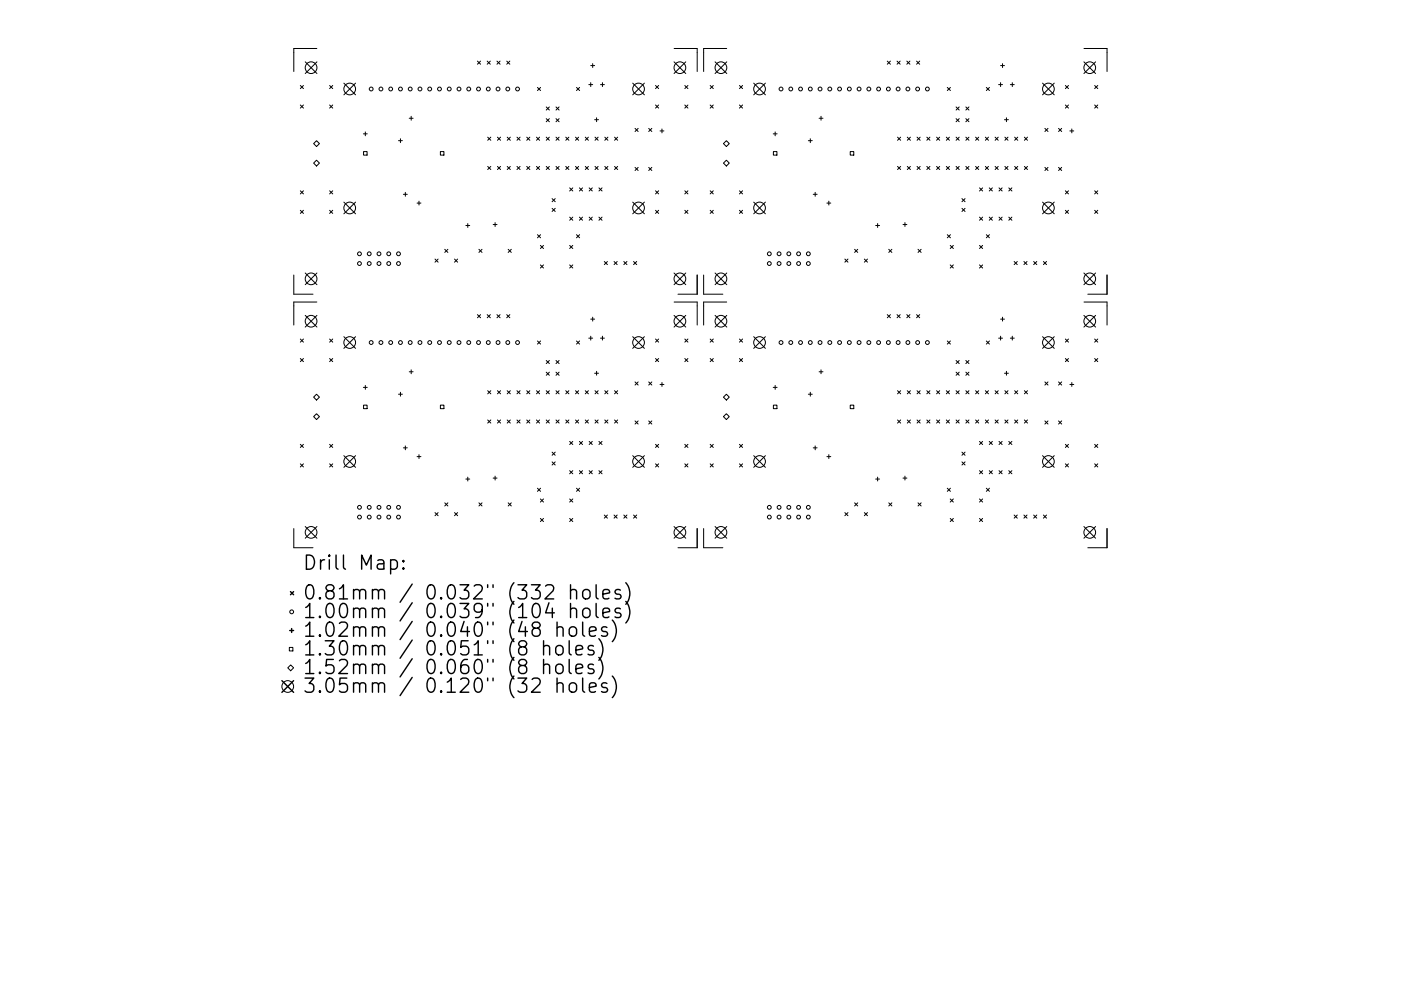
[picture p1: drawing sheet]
<svg xmlns="http://www.w3.org/2000/svg" width="297mm" height="210mm" viewBox="0 0 297 210" stroke-linecap="round" stroke-linejoin="round" font-family="sans-serif">
<defs><g id="words">
<g font-size="4.2">
<text x="64.2" y="121.1">Drill Map:</text>
<text x="64.2" y="127.4">0.81mm / 0.032&quot; (332 holes)</text>
<text x="64.2" y="131.3">1.00mm / 0.039&quot; (104 holes)</text>
<text x="64.2" y="135.3">1.02mm / 0.040&quot; (48 holes)</text>
<text x="64.2" y="139.2">1.30mm / 0.051&quot; (8 holes)</text>
<text x="64.2" y="143.2">1.52mm / 0.060&quot; (8 holes)</text>
<text x="64.2" y="147.2">3.05mm / 0.120&quot; (32 holes)</text>
</g>
</g></defs>
<g fill="none" stroke="#000" stroke-width=".21">
<path d="M63.7 18.1l.6 .7M64.3 18.1l-.6 .7M64.7 13.1l2.5 2.5M67.2 10.3h-4.9v4.9M67.2 13.1l-2.5 2.5M69.9 18.1l.6 .7M70.5 18.1l-.6 .7M72.9 17.6l2.5 2.5M75.4 17.6l-2.5 2.5M101.2 13l.7 .6M101.9 13l-.7 .6M103.3 13l.7 .6"/>
<path d="M104 13l-.7 .6M105.4 13l.6 .6M106 13l-.6 .6M107.4 13l.7 .6M108.1 13l-.7 .6M114 18.6l.6 .6M114.6 18.6l-.6 .6M122.2 18.6l.7 .6M122.9 18.6l-.7 .6M124.8 18h.9M125.2 17.5v.9M125.2 13.9h.9"/>
<path d="M125.7 13.5v.8M127.3 18h.8M127.7 17.5v.9M134.1 17.6l2.5 2.5M136.6 17.6l-2.5 2.5M139 18.1l.6 .7M139.6 18.1l-.6 .7M142.9 13.1l2.5 2.5M142.9 10.3h4.9v4.9M145.2 18.1l.7 .7M145.4 13.1l-2.5 2.5M145.9 18.1l-.7 .7"/>
<path d="M150.6 18.1l.6 .7M151.2 18.1l-.6 .7M151.6 13.1l2.5 2.5M154.1 10.3h-4.9v4.9M154.1 13.1l-2.5 2.5M156.8 18.1l.6 .7M157.4 18.1l-.6 .7M159.8 17.6l2.5 2.5M162.3 17.6l-2.5 2.5M188.1 13l.7 .6M188.8 13l-.7 .6M190.2 13l.7 .6"/>
<path d="M190.9 13l-.7 .6M192.3 13l.6 .6M192.9 13l-.6 .6M194.3 13l.7 .6M195 13l-.7 .6M200.8 18.6l.7 .6M201.5 18.6l-.7 .6M209.1 18.6l.7 .6M209.8 18.6l-.7 .6M211.7 18h.9M212.1 13.9h.9M212.1 17.5v.9"/>
<path d="M212.6 13.5v.8M214.2 18h.8M214.6 17.5v.9M221 17.6l2.5 2.5M223.5 17.6l-2.5 2.5M225.9 18.1l.6 .7M226.5 18.1l-.6 .7M229.8 13.1l2.5 2.5M229.8 10.3h4.9v4.9M232.1 18.1l.6 .7M232.3 13.1l-2.5 2.5M232.7 18.1l-.6 .7"/>
<path d="M63.7 22.3l.6 .6M64.3 22.3l-.6 .6M66.5 30.5l.6-.7 .6 .7-.6 .6zM66.5 34.6l.6-.6 .6 .6-.6 .6zM69.9 22.3l.6 .6M70.5 22.3l-.6 .6M77 28.4h.9M77.1 32.2h.7v.7h-.7zM77.5 28v.8M84.5 29.8h.8M84.9 29.4v.9M86.8 25.1h.8"/>
<path d="M87.2 24.7v.8M93.4 32.2h.7v.7h-.7zM103.4 29.1l.7 .7M103.4 35.3l.7 .7M104.1 29.1l-.7 .7M104.1 35.3l-.7 .7M105.5 29.1l.6 .7M105.5 35.3l.6 .7M106.1 29.1l-.6 .7M106.1 35.3l-.6 .7M107.5 29.1l.7 .7M107.5 35.3l.7 .7"/>
<path d="M108.2 29.1l-.7 .7M108.2 35.3l-.7 .7M109.6 29.1l.7 .7M109.6 35.3l.7 .7M110.3 29.1l-.7 .7M110.3 35.3l-.7 .7M111.7 35.3l.6 .7M111.7 29.1l.6 .7M112.3 29.1l-.6 .7M112.3 35.3l-.6 .7M113.7 35.3l.7 .7M113.7 29.1l.7 .7"/>
<path d="M114.4 29.1l-.7 .7M114.4 35.3l-.7 .7M115.8 35.3l.7 .7M115.8 22.7l.7 .7M115.8 25.2l.7 .6M115.8 29.1l.7 .7M116.5 29.1l-.7 .7M116.5 22.7l-.7 .7M116.5 25.2l-.7 .6M116.5 35.3l-.7 .7M117.9 35.3l.6 .7M117.9 22.7l.6 .7"/>
<path d="M117.9 25.2l.6 .6M117.9 29.1l.6 .7M118.5 29.1l-.6 .7M118.5 22.7l-.6 .7M118.5 25.2l-.6 .6M118.5 35.3l-.6 .7M120 35.3l.6 .7M120 29.1l.6 .7M120.6 29.1l-.6 .7M120.6 35.3l-.6 .7M120.8 39.9l.6 .6M121.4 39.9l-.6 .6"/>
<path d="M122 35.3l.7 .7M122 29.1l.7 .7M122.7 29.1l-.7 .7M122.7 35.3l-.7 .7M122.8 39.9l.7 .6M123.5 39.9l-.7 .6M124.1 29.1l.7 .7M124.1 35.3l.7 .7M124.8 29.1l-.7 .7M124.8 35.3l-.7 .7M124.9 39.9l.7 .6M125.6 39.9l-.7 .6"/>
<path d="M126.1 25.4h.8M126.2 35.3l.6 .7M126.2 29.1l.6 .7M126.5 25v.8M126.8 29.1l-.6 .7M126.8 35.3l-.6 .7M127 39.9l.6 .6M127.6 39.9l-.6 .6M128.2 29.1l.7 .7M128.2 35.3l.7 .7M128.9 29.1l-.7 .7M128.9 35.3l-.7 .7"/>
<path d="M130.3 35.3l.7 .7M130.3 29.1l.7 .7M131 29.1l-.7 .7M131 35.3l-.7 .7M134.6 35.5l.7 .7M134.6 27.2l.7 .7M135.3 27.2l-.7 .7M135.3 35.5l-.7 .7M137.5 27.2l.7 .7M137.5 35.5l.7 .7M138.2 27.2l-.7 .7M138.2 35.5l-.7 .7"/>
<path d="M139 22.3l.6 .6M139.6 22.3l-.6 .6M139.9 27.8h.9M140.4 27.4v.8M145.2 22.3l.7 .6M145.9 22.3l-.7 .6M150.6 22.3l.6 .6M151.2 22.3l-.6 .6M153.4 30.5l.6-.7 .6 .7-.6 .6zM153.4 34.6l.6-.6 .6 .6-.6 .6zM156.8 22.3l.6 .6M157.4 22.3l-.6 .6"/>
<path d="M163.9 28.4h.9M164 32.2h.7v.7h-.7zM164.4 28v.8M171.4 29.8h.8M171.8 29.4v.9M173.7 25.1h.8M174.1 24.7v.8M180.3 32.2h.7v.7h-.7zM190.3 29.1l.7 .7M190.3 35.3l.7 .7M191 29.1l-.7 .7M191 35.3l-.7 .7"/>
<path d="M192.4 29.1l.6 .7M192.4 35.3l.6 .7M193 29.1l-.6 .7M193 35.3l-.6 .7M194.4 29.1l.7 .7M194.4 35.3l.7 .7M195.1 29.1l-.7 .7M195.1 35.3l-.7 .7M196.5 35.3l.7 .7M196.5 29.1l.7 .7M197.2 29.1l-.7 .7M197.2 35.3l-.7 .7"/>
<path d="M198.6 35.3l.6 .7M198.6 29.1l.6 .7M199.2 29.1l-.6 .7M199.2 35.3l-.6 .7M200.6 35.3l.7 .7M200.6 29.1l.7 .7M201.3 29.1l-.7 .7M201.3 35.3l-.7 .7M202.7 35.3l.7 .7M202.7 22.7l.7 .7M202.7 25.2l.7 .6M202.7 29.1l.7 .7"/>
<path d="M203.4 29.1l-.7 .7M203.4 22.7l-.7 .7M203.4 25.2l-.7 .6M203.4 35.3l-.7 .7M204.8 22.7l.6 .7M204.8 25.2l.6 .6M204.8 29.1l.6 .7M204.8 35.3l.6 .7M205.4 29.1l-.6 .7M205.4 22.7l-.6 .7M205.4 25.2l-.6 .6M205.4 35.3l-.6 .7"/>
<path d="M206.8 35.3l.7 .7M206.8 29.1l.7 .7M207.5 29.1l-.7 .7M207.5 35.3l-.7 .7M207.7 39.9l.6 .6M208.3 39.9l-.6 .6M208.9 29.1l.7 .7M208.9 35.3l.7 .7M209.6 29.1l-.7 .7M209.6 35.3l-.7 .7M209.7 39.9l.7 .6M210.4 39.9l-.7 .6"/>
<path d="M211 35.3l.6 .7M211 29.1l.6 .7M211.6 29.1l-.6 .7M211.6 35.3l-.6 .7M211.8 39.9l.7 .6M212.5 39.9l-.7 .6M213 25.4h.8M213.1 35.3l.6 .7M213.1 29.1l.6 .7M213.4 25v.8M213.7 29.1l-.6 .7M213.7 35.3l-.6 .7"/>
<path d="M213.9 39.9l.6 .6M214.5 39.9l-.6 .6M215.1 35.3l.7 .7M215.1 29.1l.7 .7M215.8 29.1l-.7 .7M215.8 35.3l-.7 .7M217.2 35.3l.7 .7M217.2 29.1l.7 .7M217.9 29.1l-.7 .7M217.9 35.3l-.7 .7M221.5 35.5l.7 .7M221.5 27.2l.7 .7"/>
<path d="M222.2 27.2l-.7 .7M222.2 35.5l-.7 .7M224.4 27.2l.7 .7M224.4 35.5l.7 .7M225.1 27.2l-.7 .7M225.1 35.5l-.7 .7M225.9 22.3l.6 .6M226.5 22.3l-.6 .6M226.8 27.8h.9M227.2 27.4v.8M232.1 22.3l.6 .6M232.7 22.3l-.6 .6"/>
<path d="M62.3 58.3v4.1h4.1M63.7 40.5l.6 .6M63.7 44.6l.6 .7M64.3 40.5l-.6 .6M64.3 44.6l-.6 .7M64.7 57.9l2.5 2.5M67.2 57.9l-2.5 2.5M69.9 40.5l.6 .6M69.9 44.6l.6 .7M70.5 40.5l-.6 .6M70.5 44.6l-.6 .7M72.9 42.9l2.5 2.5"/>
<path d="M75.4 42.9l-2.5 2.5M85.5 41.2h.9M85.9 40.8v.8M88.4 43.1h.8M88.8 42.7v.8M92.2 55l.7 .6M92.9 55l-.7 .6M94.3 52.9l.7 .7M95 52.9l-.7 .7M96.4 55l.6 .6M97 55l-.6 .6M98.8 47.8h.8"/>
<path d="M99.2 47.4v.9M101.5 52.9l.7 .7M102.2 52.9l-.7 .7M104.6 47.6h.8M105 47.2v.9M107.7 52.9l.7 .7M108.4 52.9l-.7 .7M114 49.8l.6 .7M114.6 52.1l.6 .6M114.6 56.2l.6 .7M114.6 49.8l-.6 .7M115.2 52.1l-.6 .6"/>
<path d="M115.2 56.2l-.6 .7M117.1 42.1l.6 .7M117.1 44.2l.6 .7M117.7 42.1l-.6 .7M117.7 44.2l-.6 .7M120.8 46.1l.6 .6M120.8 52.1l.6 .6M120.8 56.2l.6 .7M121.4 46.1l-.6 .6M121.4 52.1l-.6 .6M121.4 56.2l-.6 .7M122.2 49.8l.7 .7"/>
<path d="M122.8 46.1l.7 .6M122.9 49.8l-.7 .7M123.5 46.1l-.7 .6M124.9 46.1l.7 .6M125.6 46.1l-.7 .6M127 46.1l.6 .6M127.6 46.1l-.6 .6M128.1 55.5l.7 .6M128.8 55.5l-.7 .6M130.2 55.5l.7 .6M130.9 55.5l-.7 .6M132.3 55.5l.6 .6"/>
<path d="M132.9 55.5l-.6 .6M134.1 42.9l2.5 2.5M134.3 55.5l.7 .6M135 55.5l-.7 .6M136.6 42.9l-2.5 2.5M139 40.5l.6 .6M139 44.6l.6 .7M139.6 44.6l-.6 .7M139.6 40.5l-.6 .6M142.9 57.9l2.5 2.5M145.2 40.5l.7 .6M145.2 44.6l.7 .7"/>
<path d="M145.4 57.9l-2.5 2.5M145.9 40.5l-.7 .6M145.9 44.6l-.7 .7M147.8 58.3v4.1h-4.1M149.2 58.3v4.1h4.1M150.6 40.5l.6 .6M150.6 44.6l.6 .7M151.2 40.5l-.6 .6M151.2 44.6l-.6 .7M151.6 57.9l2.5 2.5M154.1 57.9l-2.5 2.5M156.8 40.5l.6 .6"/>
<path d="M156.8 44.6l.6 .7M157.4 40.5l-.6 .6M157.4 44.6l-.6 .7M159.8 42.9l2.5 2.5M162.3 42.9l-2.5 2.5M172.4 41.2h.8M172.8 40.8v.8M175.3 43.1h.8M175.7 42.7v.8M179.1 55l.7 .6M179.8 55l-.7 .6M181.2 52.9l.7 .7"/>
<path d="M181.9 52.9l-.7 .7M183.3 55l.6 .6M183.9 55l-.6 .6M185.7 47.8h.8M186.1 47.4v.9M188.4 52.9l.7 .7M189.1 52.9l-.7 .7M191.5 47.6h.8M191.9 47.2v.9M194.6 52.9l.7 .7M195.3 52.9l-.7 .7M200.8 49.8l.7 .7"/>
<path d="M201.5 52.1l.6 .6M201.5 56.2l.6 .7M201.5 49.8l-.7 .7M202.1 52.1l-.6 .6M202.1 56.2l-.6 .7M203.9 42.1l.7 .7M203.9 44.2l.7 .7M204.6 42.1l-.7 .7M204.6 44.2l-.7 .7M207.7 46.1l.6 .6M207.7 52.1l.6 .6M207.7 56.2l.6 .7"/>
<path d="M208.3 46.1l-.6 .6M208.3 52.1l-.6 .6M208.3 56.2l-.6 .7M209.1 49.8l.7 .7M209.7 46.1l.7 .6M209.8 49.8l-.7 .7M210.4 46.1l-.7 .6M211.8 46.1l.7 .6M212.5 46.1l-.7 .6M213.9 46.1l.6 .6M214.5 46.1l-.6 .6M215 55.5l.7 .6"/>
<path d="M215.7 55.5l-.7 .6M217.1 55.5l.6 .6M217.7 55.5l-.6 .6M219.2 55.5l.6 .6M219.8 55.5l-.6 .6M221 42.9l2.5 2.5M221.2 55.5l.7 .6M221.9 55.5l-.7 .6M223.5 42.9l-2.5 2.5M225.9 40.5l.6 .6M225.9 44.6l.6 .7M226.5 44.6l-.6 .7"/>
<path d="M226.5 40.5l-.6 .6M229.8 57.9l2.5 2.5M232.1 40.5l.6 .6M232.1 44.6l.6 .7M232.3 57.9l-2.5 2.5M232.7 44.6l-.6 .7M232.7 40.5l-.6 .6M234.7 58.3v4.1h-4.1M63.7 71.9l.6 .7M63.7 76.1l.6 .6M64.3 71.9l-.6 .7M64.3 76.1l-.6 .6"/>
<path d="M64.7 66.9l2.5 2.5M67.2 64.1h-4.9v4.9M67.2 66.9l-2.5 2.5M69.9 71.9l.6 .7M69.9 76.1l.6 .6M70.5 71.9l-.6 .7M70.5 76.1l-.6 .6M72.9 71.4l2.5 2.5M75.4 71.4l-2.5 2.5M86.8 78.9h.8M87.2 78.5v.8M101.2 66.8l.7 .6"/>
<path d="M101.9 66.8l-.7 .6M103.3 66.8l.7 .6M104 66.8l-.7 .6M105.4 66.8l.6 .6M106 66.8l-.6 .6M107.4 66.8l.7 .6M108.1 66.8l-.7 .6M114 72.3l.6 .7M114.6 72.3l-.6 .7M115.8 76.5l.7 .6M115.8 79l.7 .6M116.5 76.5l-.7 .6"/>
<path d="M116.5 79l-.7 .6M117.9 76.5l.6 .6M117.9 79l.6 .6M118.5 76.5l-.6 .6M118.5 79l-.6 .6M122.2 72.3l.7 .7M122.9 72.3l-.7 .7M124.8 71.7h.9M125.2 71.3v.9M125.2 67.7h.9M125.7 67.3v.8M126.1 79.2h.8"/>
<path d="M126.5 78.8v.8M127.3 71.7h.8M127.7 71.3v.9M134.1 71.4l2.5 2.5M136.6 71.4l-2.5 2.5M139 71.9l.6 .7M139 76.1l.6 .6M139.6 76.1l-.6 .6M139.6 71.9l-.6 .7M142.9 66.9l2.5 2.5M142.9 64.1h4.9v4.9M145.2 71.9l.7 .7"/>
<path d="M145.2 76.1l.7 .6M145.4 66.9l-2.5 2.5M145.9 71.9l-.7 .7M145.9 76.1l-.7 .6M150.6 71.9l.6 .7M150.6 76.1l.6 .6M151.2 76.1l-.6 .6M151.2 71.9l-.6 .7M151.6 66.9l2.5 2.5M154.1 64.1h-4.9v4.9M154.1 66.9l-2.5 2.5M156.8 71.9l.6 .7"/>
<path d="M156.8 76.1l.6 .6M157.4 71.9l-.6 .7M157.4 76.1l-.6 .6M159.8 71.4l2.5 2.5M162.3 71.4l-2.5 2.5M173.7 78.9h.8M174.1 78.5v.8M188.1 66.8l.7 .6M188.8 66.8l-.7 .6M190.2 66.8l.7 .6M190.9 66.8l-.7 .6M192.3 66.8l.6 .6"/>
<path d="M192.9 66.8l-.6 .6M194.3 66.8l.7 .6M195 66.8l-.7 .6M200.8 72.3l.7 .7M201.5 72.3l-.7 .7M202.7 76.5l.7 .6M202.7 79l.7 .6M203.4 76.5l-.7 .6M203.4 79l-.7 .6M204.8 76.5l.6 .6M204.8 79l.6 .6M205.4 76.5l-.6 .6"/>
<path d="M205.4 79l-.6 .6M209.1 72.3l.7 .7M209.8 72.3l-.7 .7M211.7 71.7h.9M212.1 67.7h.9M212.1 71.3v.9M212.6 67.3v.8M213 79.2h.8M213.4 78.8v.8M214.2 71.7h.8M214.6 71.3v.9M221 71.4l2.5 2.5"/>
<path d="M223.5 71.4l-2.5 2.5M225.9 71.9l.6 .7M225.9 76.1l.6 .6M226.5 76.1l-.6 .6M226.5 71.9l-.6 .7M229.8 66.9l2.5 2.5M229.8 64.1h4.9v4.9M232.1 71.9l.6 .7M232.1 76.1l.6 .6M232.3 66.9l-2.5 2.5M232.7 71.9l-.6 .7M232.7 76.1l-.6 .6"/>
<path d="M63.7 94.3l.6 .6M63.7 98.4l.6 .7M64.3 94.3l-.6 .6M64.3 98.4l-.6 .7M66.5 84.3l.6-.7 .6 .7-.6 .6zM66.5 88.4l.6-.6 .6 .6-.6 .6zM69.9 94.3l.6 .6M69.9 98.4l.6 .7M70.5 94.3l-.6 .6M70.5 98.4l-.6 .7M72.9 96.7l2.5 2.5M75.4 96.7l-2.5 2.5"/>
<path d="M77 82.2h.9M77.1 86h.7v.7h-.7zM77.5 81.8v.8M84.5 83.6h.8M84.9 83.2v.9M85.5 95h.9M85.9 94.6v.8M88.4 96.9h.8M88.8 96.5v.8M93.4 86h.7v.7h-.7zM103.4 82.9l.7 .7M103.4 89.1l.7 .7"/>
<path d="M104.1 82.9l-.7 .7M104.1 89.1l-.7 .7M105.5 82.9l.6 .7M105.5 89.1l.6 .7M106.1 82.9l-.6 .7M106.1 89.1l-.6 .7M107.5 82.9l.7 .7M107.5 89.1l.7 .7M108.2 82.9l-.7 .7M108.2 89.1l-.7 .7M109.6 89.1l.7 .7M109.6 82.9l.7 .7"/>
<path d="M110.3 82.9l-.7 .7M110.3 89.1l-.7 .7M111.7 82.9l.6 .7M111.7 89.1l.6 .7M112.3 82.9l-.6 .7M112.3 89.1l-.6 .7M113.7 89.1l.7 .7M113.7 82.9l.7 .7M114.4 82.9l-.7 .7M114.4 89.1l-.7 .7M115.8 89.1l.7 .7M115.8 82.9l.7 .7"/>
<path d="M116.5 82.9l-.7 .7M116.5 89.1l-.7 .7M117.1 95.9l.6 .7M117.1 98l.6 .7M117.7 95.9l-.6 .7M117.7 98l-.6 .7M117.9 89.1l.6 .7M117.9 82.9l.6 .7M118.5 82.9l-.6 .7M118.5 89.1l-.6 .7M120 89.1l.6 .7M120 82.9l.6 .7"/>
<path d="M120.6 82.9l-.6 .7M120.6 89.1l-.6 .7M120.8 93.7l.6 .6M120.8 99.9l.6 .6M121.4 93.7l-.6 .6M121.4 99.9l-.6 .6M122 89.1l.7 .7M122 82.9l.7 .7M122.7 82.9l-.7 .7M122.7 89.1l-.7 .7M122.8 93.7l.7 .6M122.8 99.9l.7 .6"/>
<path d="M123.5 93.7l-.7 .6M123.5 99.9l-.7 .6M124.1 89.1l.7 .7M124.1 82.9l.7 .7M124.8 82.9l-.7 .7M124.8 89.1l-.7 .7M124.9 93.7l.7 .6M124.9 99.9l.7 .6M125.6 93.7l-.7 .6M125.6 99.9l-.7 .6M126.2 82.9l.6 .7M126.2 89.1l.6 .7"/>
<path d="M126.8 82.9l-.6 .7M126.8 89.1l-.6 .7M127 99.9l.6 .6M127 93.7l.6 .6M127.6 93.7l-.6 .6M127.6 99.9l-.6 .6M128.2 89.1l.7 .7M128.2 82.9l.7 .7M128.9 82.9l-.7 .7M128.9 89.1l-.7 .7M130.3 82.9l.7 .7M130.3 89.1l.7 .7"/>
<path d="M131 82.9l-.7 .7M131 89.1l-.7 .7M134.1 96.7l2.5 2.5M134.6 89.3l.7 .7M134.6 81l.7 .7M135.3 81l-.7 .7M135.3 89.3l-.7 .7M136.6 96.7l-2.5 2.5M137.5 81l.7 .7M137.5 89.3l.7 .7M138.2 81l-.7 .7M138.2 89.3l-.7 .7"/>
<path d="M139 94.3l.6 .6M139 98.4l.6 .7M139.6 98.4l-.6 .7M139.6 94.3l-.6 .6M139.9 81.6h.9M140.4 81.2v.8M145.2 94.3l.7 .6M145.2 98.4l.7 .7M145.9 98.4l-.7 .7M145.9 94.3l-.7 .6M150.6 94.3l.6 .6M150.6 98.4l.6 .7"/>
<path d="M151.2 94.3l-.6 .6M151.2 98.4l-.6 .7M153.4 84.3l.6-.7 .6 .7-.6 .6zM153.4 88.4l.6-.6 .6 .6-.6 .6zM156.8 94.3l.6 .6M156.8 98.4l.6 .7M157.4 94.3l-.6 .6M157.4 98.4l-.6 .7M159.8 96.7l2.5 2.5M162.3 96.7l-2.5 2.5M163.9 82.2h.9M164 86h.7v.7h-.7z"/>
<path d="M164.4 81.8v.8M171.4 83.6h.8M171.8 83.2v.9M172.4 95h.8M172.8 94.6v.8M175.3 96.9h.8M175.7 96.5v.8M180.3 86h.7v.7h-.7zM190.3 82.9l.7 .7M190.3 89.1l.7 .7M191 82.9l-.7 .7M191 89.1l-.7 .7"/>
<path d="M192.4 82.9l.6 .7M192.4 89.1l.6 .7M193 82.9l-.6 .7M193 89.1l-.6 .7M194.4 82.9l.7 .7M194.4 89.1l.7 .7M195.1 82.9l-.7 .7M195.1 89.1l-.7 .7M196.5 82.9l.7 .7M196.5 89.1l.7 .7M197.2 82.9l-.7 .7M197.2 89.1l-.7 .7"/>
<path d="M198.6 89.1l.6 .7M198.6 82.9l.6 .7M199.2 82.9l-.6 .7M199.2 89.1l-.6 .7M200.6 89.1l.7 .7M200.6 82.9l.7 .7M201.3 82.9l-.7 .7M201.3 89.1l-.7 .7M202.7 89.1l.7 .7M202.7 82.9l.7 .7M203.4 82.9l-.7 .7M203.4 89.1l-.7 .7"/>
<path d="M203.9 95.9l.7 .7M203.9 98l.7 .7M204.6 95.9l-.7 .7M204.6 98l-.7 .7M204.8 89.1l.6 .7M204.8 82.9l.6 .7M205.4 82.9l-.6 .7M205.4 89.1l-.6 .7M206.8 89.1l.7 .7M206.8 82.9l.7 .7M207.5 82.9l-.7 .7M207.5 89.1l-.7 .7"/>
<path d="M207.7 93.7l.6 .6M207.7 99.9l.6 .6M208.3 93.7l-.6 .6M208.3 99.9l-.6 .6M208.9 89.1l.7 .7M208.9 82.9l.7 .7M209.6 82.9l-.7 .7M209.6 89.1l-.7 .7M209.7 93.7l.7 .6M209.7 99.9l.7 .6M210.4 93.7l-.7 .6M210.4 99.9l-.7 .6"/>
<path d="M211 82.9l.6 .7M211 89.1l.6 .7M211.6 82.9l-.6 .7M211.6 89.1l-.6 .7M211.8 93.7l.7 .6M211.8 99.9l.7 .6M212.5 93.7l-.7 .6M212.5 99.9l-.7 .6M213.1 89.1l.6 .7M213.1 82.9l.6 .7M213.7 82.9l-.6 .7M213.7 89.1l-.6 .7"/>
<path d="M213.9 99.9l.6 .6M213.9 93.7l.6 .6M214.5 93.7l-.6 .6M214.5 99.9l-.6 .6M215.1 82.9l.7 .7M215.1 89.1l.7 .7M215.8 82.9l-.7 .7M215.8 89.1l-.7 .7M217.2 89.1l.7 .7M217.2 82.9l.7 .7M217.9 82.9l-.7 .7M217.9 89.1l-.7 .7"/>
<path d="M221 96.7l2.5 2.5M221.5 89.3l.7 .7M221.5 81l.7 .7M222.2 81l-.7 .7M222.2 89.3l-.7 .7M223.5 96.7l-2.5 2.5M224.4 81l.7 .7M224.4 89.3l.7 .7M225.1 81l-.7 .7M225.1 89.3l-.7 .7M225.9 94.3l.6 .6M225.9 98.4l.6 .7"/>
<path d="M226.5 98.4l-.6 .7M226.5 94.3l-.6 .6M226.8 81.6h.9M227.2 81.2v.8M232.1 94.3l.6 .6M232.1 98.4l.6 .7M232.7 94.3l-.6 .6M232.7 98.4l-.6 .7M62.3 112.1v4.1h4.1M64.7 111.7l2.5 2.5M67.2 111.7l-2.5 2.5M92.2 108.8l.7 .6"/>
<path d="M92.9 108.8l-.7 .6M94.3 106.7l.7 .6M95 106.7l-.7 .6M96.4 108.8l.6 .6M97 108.8l-.6 .6M98.8 101.6h.8M99.2 101.2v.9M101.5 106.7l.7 .6M102.2 106.7l-.7 .6M104.6 101.4h.8M105 101v.8M107.7 106.7l.7 .6"/>
<path d="M108.4 106.7l-.7 .6M114 103.6l.6 .6M114.6 105.9l.6 .6M114.6 110l.6 .7M114.6 103.6l-.6 .6M115.2 105.9l-.6 .6M115.2 110l-.6 .7M120.8 105.9l.6 .6M120.8 110l.6 .7M121.4 105.9l-.6 .6M121.4 110l-.6 .7M122.2 103.6l.7 .6"/>
<path d="M122.9 103.6l-.7 .6M128.1 109.3l.7 .6M128.8 109.3l-.7 .6M130.2 109.3l.7 .6M130.9 109.3l-.7 .6M132.3 109.3l.6 .6M132.9 109.3l-.6 .6M134.3 109.3l.7 .6M135 109.3l-.7 .6M142.9 111.7l2.5 2.5M145.4 111.7l-2.5 2.5M147.8 112.1v4.1h-4.1"/>
<path d="M149.2 112.1v4.1h4.1M151.6 111.7l2.5 2.5M154.1 111.7l-2.5 2.5M179.1 108.8l.7 .6M179.8 108.8l-.7 .6M181.2 106.7l.7 .6M181.9 106.7l-.7 .6M183.3 108.8l.6 .6M183.9 108.8l-.6 .6M185.7 101.6h.8M186.1 101.2v.9M188.4 106.7l.7 .6"/>
<path d="M189.1 106.7l-.7 .6M191.5 101.4h.8M191.9 101v.8M194.6 106.7l.7 .6M195.3 106.7l-.7 .6M200.8 103.6l.7 .6M201.5 105.9l.6 .6M201.5 110l.6 .7M201.5 103.6l-.7 .6M202.1 105.9l-.6 .6M202.1 110l-.6 .7M207.7 105.9l.6 .6"/>
<path d="M207.7 110l.6 .7M208.3 105.9l-.6 .6M208.3 110l-.6 .7M209.1 103.6l.7 .6M209.8 103.6l-.7 .6M215 109.3l.7 .6M215.7 109.3l-.7 .6M217.1 109.3l.6 .6M217.7 109.3l-.6 .6M219.2 109.3l.6 .6M219.8 109.3l-.6 .6M221.2 109.3l.7 .6"/>
<path d="M221.9 109.3l-.7 .6M229.8 111.7l2.5 2.5M232.3 111.7l-2.5 2.5M234.7 112.1v4.1h-4.1M61.3 137.4h.8v.7h-.8zM61 141.7l.6-.6 .6 .6-.6 .6z"/>
<circle cx="66" cy="14.4" r="1.24"/>
<circle cx="74.1" cy="18.9" r="1.24"/>
<circle cx="78.7" cy="18.9" r=".41"/>
<circle cx="80.8" cy="18.9" r=".41"/>
<circle cx="82.8" cy="18.9" r=".41"/>
<circle cx="84.9" cy="18.9" r=".41"/>
<circle cx="87" cy="18.9" r=".41"/>
<circle cx="89" cy="18.9" r=".41"/>
<circle cx="91.1" cy="18.9" r=".41"/>
<circle cx="93.2" cy="18.9" r=".41"/>
<circle cx="95.2" cy="18.9" r=".41"/>
<circle cx="97.3" cy="18.9" r=".41"/>
<circle cx="99.4" cy="18.9" r=".41"/>
<circle cx="101.5" cy="18.9" r=".41"/>
<circle cx="103.5" cy="18.9" r=".41"/>
<circle cx="105.6" cy="18.9" r=".41"/>
<circle cx="107.7" cy="18.9" r=".41"/>
<circle cx="109.7" cy="18.9" r=".41"/>
<circle cx="135.4" cy="18.9" r="1.24"/>
<circle cx="144.2" cy="14.4" r="1.24"/>
<circle cx="152.9" cy="14.4" r="1.24"/>
<circle cx="161" cy="18.9" r="1.24"/>
<circle cx="165.6" cy="18.9" r=".41"/>
<circle cx="167.7" cy="18.9" r=".41"/>
<circle cx="169.7" cy="18.9" r=".41"/>
<circle cx="171.8" cy="18.9" r=".41"/>
<circle cx="173.9" cy="18.9" r=".41"/>
<circle cx="175.9" cy="18.9" r=".41"/>
<circle cx="178" cy="18.9" r=".41"/>
<circle cx="180.1" cy="18.9" r=".41"/>
<circle cx="182.1" cy="18.9" r=".41"/>
<circle cx="184.2" cy="18.9" r=".41"/>
<circle cx="186.3" cy="18.9" r=".41"/>
<circle cx="188.4" cy="18.9" r=".41"/>
<circle cx="190.4" cy="18.9" r=".41"/>
<circle cx="192.5" cy="18.9" r=".41"/>
<circle cx="194.6" cy="18.9" r=".41"/>
<circle cx="196.6" cy="18.9" r=".41"/>
<circle cx="222.3" cy="18.9" r="1.24"/>
<circle cx="231" cy="14.4" r="1.24"/>
<circle cx="66" cy="59.2" r="1.24"/>
<circle cx="74.1" cy="44.1" r="1.24"/>
<circle cx="76.2" cy="53.8" r=".41"/>
<circle cx="76.2" cy="55.9" r=".41"/>
<circle cx="78.3" cy="53.8" r=".41"/>
<circle cx="78.3" cy="55.9" r=".41"/>
<circle cx="80.4" cy="53.8" r=".41"/>
<circle cx="80.4" cy="55.9" r=".41"/>
<circle cx="82.4" cy="53.8" r=".41"/>
<circle cx="82.4" cy="55.9" r=".41"/>
<circle cx="84.5" cy="53.8" r=".41"/>
<circle cx="84.5" cy="55.9" r=".41"/>
<circle cx="135.4" cy="44.1" r="1.24"/>
<circle cx="144.2" cy="59.2" r="1.24"/>
<circle cx="152.9" cy="59.2" r="1.24"/>
<circle cx="161" cy="44.1" r="1.24"/>
<circle cx="163.1" cy="53.8" r=".41"/>
<circle cx="163.1" cy="55.9" r=".41"/>
<circle cx="165.2" cy="53.8" r=".41"/>
<circle cx="165.2" cy="55.9" r=".41"/>
<circle cx="167.2" cy="53.8" r=".41"/>
<circle cx="167.2" cy="55.9" r=".41"/>
<circle cx="169.3" cy="53.8" r=".41"/>
<circle cx="169.3" cy="55.9" r=".41"/>
<circle cx="171.4" cy="53.8" r=".41"/>
<circle cx="171.4" cy="55.9" r=".41"/>
<circle cx="222.3" cy="44.1" r="1.24"/>
<circle cx="231" cy="59.2" r="1.24"/>
<circle cx="66" cy="68.2" r="1.24"/>
<circle cx="74.1" cy="72.7" r="1.24"/>
<circle cx="78.7" cy="72.7" r=".41"/>
<circle cx="80.8" cy="72.7" r=".41"/>
<circle cx="82.8" cy="72.7" r=".41"/>
<circle cx="84.9" cy="72.7" r=".41"/>
<circle cx="87" cy="72.7" r=".41"/>
<circle cx="89" cy="72.7" r=".41"/>
<circle cx="91.1" cy="72.7" r=".41"/>
<circle cx="93.2" cy="72.7" r=".41"/>
<circle cx="95.2" cy="72.7" r=".41"/>
<circle cx="97.3" cy="72.7" r=".41"/>
<circle cx="99.4" cy="72.7" r=".41"/>
<circle cx="101.5" cy="72.7" r=".41"/>
<circle cx="103.5" cy="72.7" r=".41"/>
<circle cx="105.6" cy="72.7" r=".41"/>
<circle cx="107.7" cy="72.7" r=".41"/>
<circle cx="109.7" cy="72.7" r=".41"/>
<circle cx="135.4" cy="72.7" r="1.24"/>
<circle cx="144.2" cy="68.2" r="1.24"/>
<circle cx="152.9" cy="68.2" r="1.24"/>
<circle cx="161" cy="72.7" r="1.24"/>
<circle cx="165.6" cy="72.7" r=".41"/>
<circle cx="167.7" cy="72.7" r=".41"/>
<circle cx="169.7" cy="72.7" r=".41"/>
<circle cx="171.8" cy="72.7" r=".41"/>
<circle cx="173.9" cy="72.7" r=".41"/>
<circle cx="175.9" cy="72.7" r=".41"/>
<circle cx="178" cy="72.7" r=".41"/>
<circle cx="180.1" cy="72.7" r=".41"/>
<circle cx="182.1" cy="72.7" r=".41"/>
<circle cx="184.2" cy="72.7" r=".41"/>
<circle cx="186.3" cy="72.7" r=".41"/>
<circle cx="188.4" cy="72.7" r=".41"/>
<circle cx="190.4" cy="72.7" r=".41"/>
<circle cx="192.5" cy="72.7" r=".41"/>
<circle cx="194.6" cy="72.7" r=".41"/>
<circle cx="196.6" cy="72.7" r=".41"/>
<circle cx="222.3" cy="72.7" r="1.24"/>
<circle cx="231" cy="68.2" r="1.24"/>
<circle cx="74.1" cy="97.9" r="1.24"/>
<circle cx="135.4" cy="97.9" r="1.24"/>
<circle cx="161" cy="97.9" r="1.24"/>
<circle cx="222.3" cy="97.9" r="1.24"/>
<circle cx="66" cy="113" r="1.24"/>
<circle cx="76.2" cy="109.7" r=".41"/>
<circle cx="76.2" cy="107.6" r=".41"/>
<circle cx="78.3" cy="109.7" r=".41"/>
<circle cx="78.3" cy="107.6" r=".41"/>
<circle cx="80.4" cy="109.7" r=".41"/>
<circle cx="80.4" cy="107.6" r=".41"/>
<circle cx="82.4" cy="109.7" r=".41"/>
<circle cx="82.4" cy="107.6" r=".41"/>
<circle cx="84.5" cy="109.7" r=".41"/>
<circle cx="84.5" cy="107.6" r=".41"/>
<circle cx="144.2" cy="113" r="1.24"/>
<circle cx="152.9" cy="113" r="1.24"/>
<circle cx="163.1" cy="109.7" r=".41"/>
<circle cx="163.1" cy="107.6" r=".41"/>
<circle cx="165.2" cy="109.7" r=".41"/>
<circle cx="165.2" cy="107.6" r=".41"/>
<circle cx="167.2" cy="109.7" r=".41"/>
<circle cx="167.2" cy="107.6" r=".41"/>
<circle cx="169.3" cy="109.7" r=".41"/>
<circle cx="169.3" cy="107.6" r=".41"/>
<circle cx="171.4" cy="109.7" r=".41"/>
<circle cx="171.4" cy="107.6" r=".41"/>
<circle cx="231" cy="113" r="1.24"/>
<circle cx="61.8" cy="129.8" r=".41"/>
<circle cx="61" cy="145.7" r="1.24"/>
</g>
<g fill="none" stroke="#000" stroke-width=".3">
<path d="M82.8 118.9l.9-.1 .5 .5v.9l-.2 .4-.3 .2-.9-.2M85.5 118.9l.2 .2-.2 .1-.1-.1 .1-.2v.3M61.4 133.8h.8M61.6 125.5l.6 .7M61.8 133.4v.8M62.2 125.5l-.6 .7M85.5 120.5l.2 .1-.2 .2-.1-.2 .1-.1v.3M115.2 137.2a.74 .74 0 0 1 1.3 .2v1.5M115.2 135.9v3M115.2 139.9v3M118 137.2a.81 .81 0 0 1 .8-.3 .81 .81 0 0 1 .6 .6v.9a.81 .81 0 0 1-.8 .6 .81 .81 0 0 1-.8-.6v-.9zM118.1 133.3a.75 .75 0 0 1 1.3 .1v1.6"/>
<path d="M118.1 132v3M120.7 135.9v2.6l.4 .4M120.7 139.9v2.6l.4 .4M121 125.4a.74 .74 0 0 1 1.2 .1v1.6M121 129.3a.74 .74 0 0 1 1.2 .2v1.5M121 133.1a.81 .81 0 0 1 1.2 .5v.8a.81 .81 0 0 1-.7 .6 .81 .81 0 0 1-.8-.6v-.8zM121 124.1v3M121 128v3M122.1 137.9l1.4-.2-.1-.6-.9-.2-.4 .5v1.1l.1 .3 .3 .1 .9-.1M123.5 132v2.6l.5 .4M123.7 129.3a.81 .81 0 0 1 .8-.3 .81 .81 0 0 1 .6 .6v.9a.81 .81 0 0 1-.8 .6 .81 .81 0 0 1-.8-.6v-.9zM123.8 125.2a.81 .81 0 0 1 1.3 .4v.9a.81 .81 0 0 1-.8 .6 .81 .81 0 0 1-.8-.6v-.9z"/>
<path d="M125 134l1.4-.3-.2-.6-.8-.1-.4 .4v1.2l.1 .2 .3 .2 .8-.2M125.8 137.1l-.7-.2-.4 .5 .1 .4 1 .3 .2 .3-.2 .4-.3 .1-.8-.1M126.4 124.1v2.5l.4 .5M126.4 128v2.6l.4 .4M127 135.5a3.4 3.4 0 0 1 0 4.6M127 139.5a3.4 3.4 0 0 1 0 4.5M127.8 126.1l1.4-.3-.1-.6-.9-.1-.4 .4v1.1l.2 .3 .2 .2 .9-.2M127.8 130l1.4-.3-.1-.5-.9-.2-.4 .5v1.1l.2 .3 .2 .1 .9-.1M128.7 133.1l-.7-.1-.5 .4 .2 .4 1 .3 .1 .3-.1 .4-.3 .2-.9-.2M129.8 131.6a3.4 3.4 0 0 1 0 4.5M131.5 125.2l-.7-.1-.4 .4 .1 .4 1 .3 .2 .3-.2 .4-.3 .2-.8-.2M131.5 129.2l-.7-.2-.4 .5 .1 .4 1 .3 .2 .3-.2 .4-.3 .1-.8-.1"/>
<path d="M132.7 123.6a3.4 3.4 0 0 1 0 4.6M132.7 127.6a3.4 3.4 0 0 1 0 4.6M59.8 144.4l2.4 2.5M62.2 144.4l-2.4 2.5M115.2 141.2a.74 .74 0 0 1 1.3 .1v1.6M118.1 141a.81 .81 0 0 1 1.3 .5v.8a.81 .81 0 0 1-.8 .6 .81 .81 0 0 1-.8-.6v-.8zM118.1 145.2a.75 .75 0 0 1 1.3 .1v1.6M118.1 143.9v3M120.8 145.2a.81 .81 0 0 1 .8-.3 .81 .81 0 0 1 .6 .5v.9a.81 .81 0 0 1-.7 .6 .81 .81 0 0 1-.8-.6v-.9zM122.1 141.9l1.4-.3-.1-.6-.9-.1-.4 .4v1.2l.1 .3 .3 .1 .9-.1M123.5 143.9v2.5l.5 .5M125 145.9l1.4-.3-.2-.6-.8-.1-.4 .4v1.1l.1 .3 .3 .2 .8-.2"/>
<path d="M125.8 141l-.7-.1-.4 .4 .1 .5 1 .2 .2 .3-.2 .5-.3 .1-.8-.1M128.7 145l-.7-.1-.5 .4 .2 .4 1 .3 .1 .3-.1 .4-.3 .2-.9-.2M129.8 143.4a3.4 3.4 0 0 1 0 4.6"/>
</g>
<use href="#words"/>
</svg>
